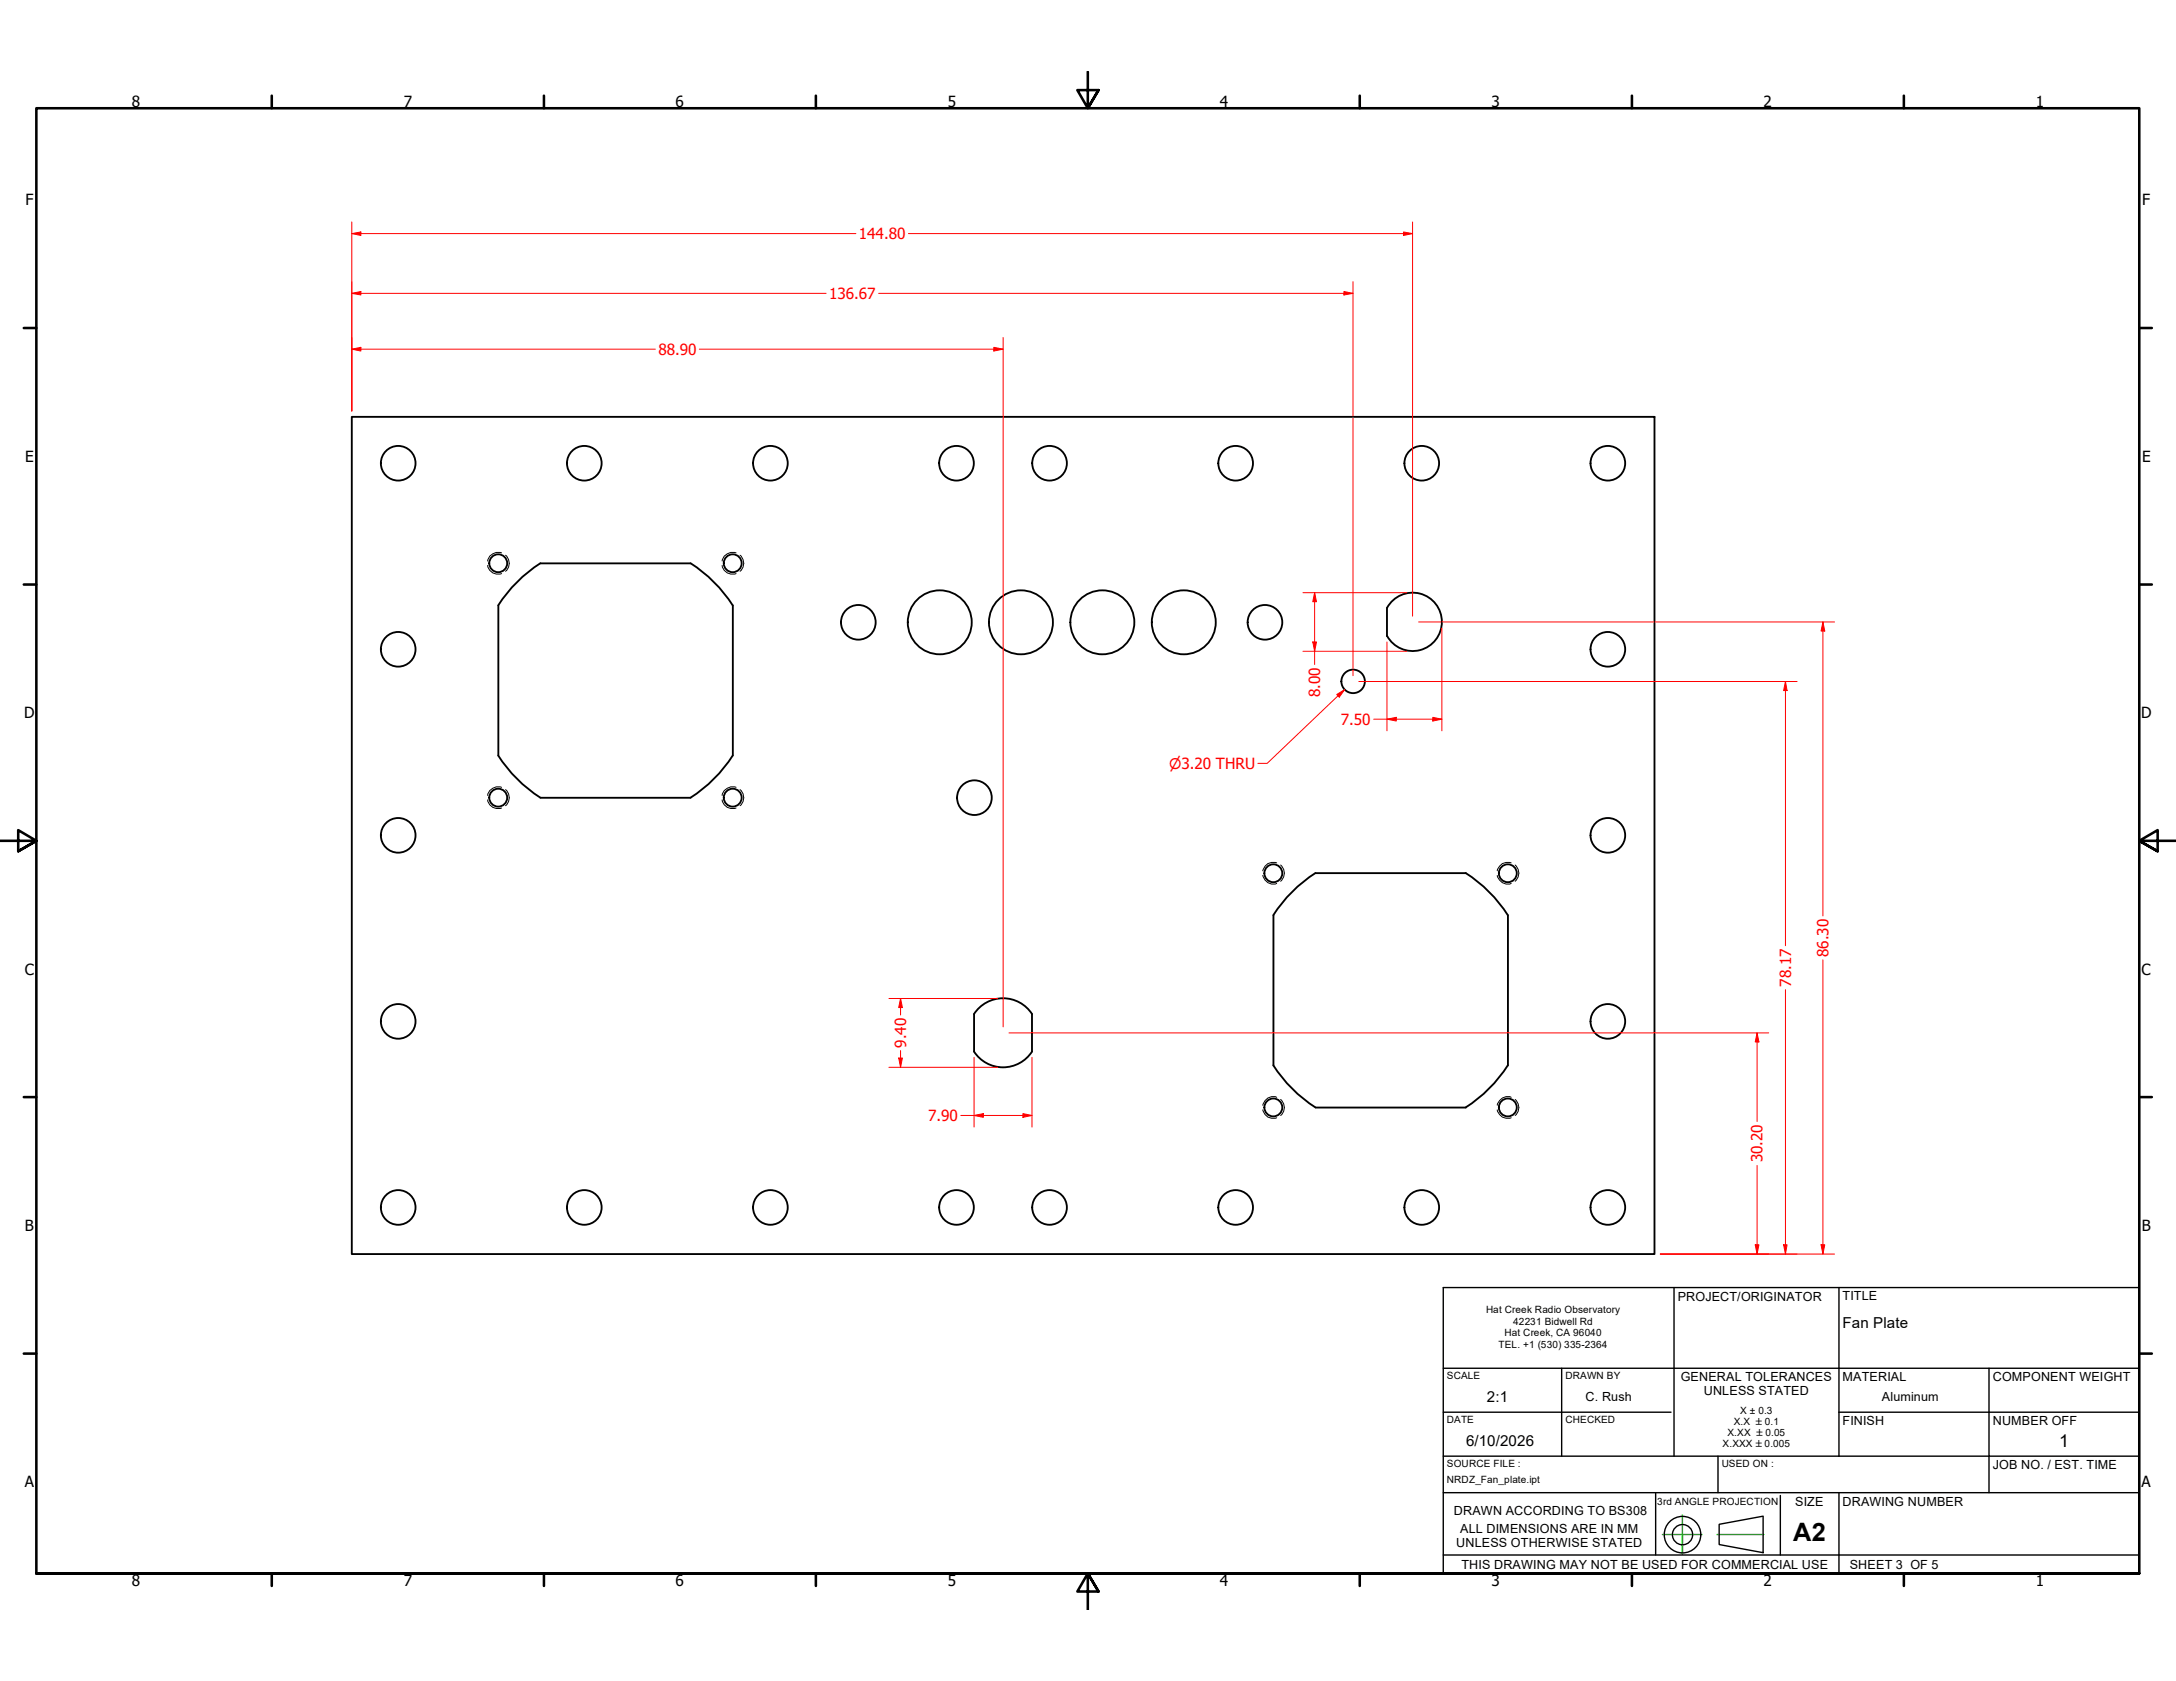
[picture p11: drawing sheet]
<svg xmlns="http://www.w3.org/2000/svg" width="279mm" height="216mm" viewBox="0 0 279 216" stroke-linecap="round" stroke-linejoin="round" font-family="sans-serif">
<defs><g id="words">
<text font-size="3.3" x="230.2" y="198">A2</text>
<text font-size="2.3" x="264.4" y="185.8">1</text>
<g font-size="2">
<text x="16.9" y="13.7">8</text>
<text x="51.8" y="13.7">7</text>
<text x="86.7" y="13.7">6</text>
<text x="121.7" y="13.7">5</text>
<text x="156.6" y="13.7">4</text>
<text x="191.5" y="13.7">3</text>
<text x="226.4" y="13.7">2</text>
<text x="261.4" y="13.7">1</text>
<text x="3.3" y="26.4">F</text>
<text x="275.1" y="26.4">F</text>
<text x="3.2" y="59.3">E</text>
<text x="275" y="59.3">E</text>
<text x="3.1" y="92.2">D</text>
<text x="274.9" y="92.2">D</text>
<text x="3.2" y="125.2">C</text>
<text x="275" y="125.2">C</text>
<text x="3.2" y="158.1">B</text>
<text x="275" y="158.1">B</text>
<text x="3.2" y="191">A</text>
<text x="275" y="191">A</text>
<text x="16.9" y="203.7">8</text>
<text x="51.8" y="203.7">7</text>
<text x="86.7" y="203.7">6</text>
<text x="121.7" y="203.7">5</text>
<text x="156.6" y="203.7">4</text>
<text x="191.5" y="203.7">3</text>
<text x="226.4" y="203.7">2</text>
<text x="261.4" y="203.7">1</text>
</g>
<g font-size="2" fill="#f00">
<text x="110.3" y="30.7">144.80</text>
<text x="106.5" y="38.4">136.67</text>
<text x="84.5" y="45.6">88.90</text>
<text x="169.5" y="89.6" transform="rotate(-90 169.5 89.6)">8.00</text>
<text x="172.2" y="93.1">7.50</text>
<text x="234.8" y="122.9" transform="rotate(-90 234.8 122.9)">86.30</text>
<text x="230" y="126.7" transform="rotate(-90 230 126.7)">78.17</text>
<text x="116.3" y="134.6" transform="rotate(-90 116.3 134.6)">9.40</text>
<text x="119.2" y="144">7.90</text>
<text x="226.3" y="149.3" transform="rotate(-90 226.3 149.3)">30.20</text>
</g>
<text font-size="1.9" fill="#f00" x="150.1" y="98.8">⌀3.20 THRU</text>
<g font-size="1.9">
<text x="236.6" y="170.6">Fan Plate</text>
<text x="188.2" y="185.7">6/10/2026</text>
<text x="190.9" y="180.1">2:1</text>
</g>
<g font-size="1.6">
<text x="215.4" y="167">PROJECT/ORIGINATOR</text>
<text x="236.6" y="167">TITLE</text>
<text x="203.6" y="179.9">C. Rush</text>
<text x="215.8" y="177.4">GENERAL TOLERANCES</text>
<text x="218.8" y="179.2">UNLESS STATED</text>
<text x="236.6" y="177.4">MATERIAL</text>
<text x="241.6" y="179.9">Aluminum</text>
<text x="255.9" y="177.4">COMPONENT WEIGHT</text>
<text x="236.6" y="183">FINISH</text>
<text x="255.9" y="183">NUMBER OFF</text>
<text x="255.9" y="188.7">JOB NO. / EST. TIME</text>
<text x="186.7" y="194.6">DRAWN ACCORDING TO BS308</text>
<text x="187.5" y="196.9">ALL DIMENSIONS ARE IN MM</text>
<text x="230.5" y="193.4">SIZE</text>
<text x="236.6" y="193.4">DRAWING NUMBER</text>
<text x="187" y="198.7">UNLESS OTHERWISE STATED</text>
<text x="187.6" y="201.5">THIS DRAWING MAY NOT BE USED FOR COMMERCIAL USE</text>
<text x="237.5" y="201.5">SHEET 3 OF 5</text>
</g>
<g font-size="1.3">
<text x="190.8" y="168.7">Hat Creek Radio Observatory</text>
<text x="192.4" y="173.1">TEL. +1 (530) 335-2364</text>
<text x="193.2" y="171.6">Hat Creek, CA 96040</text>
<text x="194.3" y="170.1">42231 Bidwell Rd</text>
<text x="185.8" y="177.1">SCALE</text>
<text x="201" y="177.1">DRAWN BY</text>
<text x="185.8" y="182.8">DATE</text>
<text x="201" y="182.8">CHECKED</text>
<text x="221.2" y="185.8">X.XXX ±0.005</text>
<text x="221.8" y="184.4">X.XX ±0.05</text>
<text x="222.6" y="183">X.X ±0.1</text>
<text x="223.5" y="181.6">X ± 0.3</text>
<text x="185.8" y="190.5">NRDZ_Fan_plate.ipt</text>
<text x="185.8" y="188.4">SOURCE FILE :</text>
<text x="221.1" y="188.4">USED ON :</text>
<text x="212.8" y="193.4">3rd ANGLE PROJECTION</text>
</g>
</g></defs>
<!-- layer: Hidden Narrow (ANSI) -->
<g fill="none" stroke="#000" stroke-width=".13">
<path d="M62.6 72.6a1.34 1.34 0 0 0 1.8 1.1M64.4 71a1.38 1.38 0 0 0-1.8 1.1M64.9 71.3a1.35 1.35 0 0 1 0 2.1M92.7 72.6a1.34 1.34 0 0 0 1.8 1.1M94.5 71a1.38 1.38 0 0 0-1.8 1.1M95 71.3a1.35 1.35 0 0 1 0 2.1M62.6 102.7a1.34 1.34 0 0 0 1.8 1.1M64.4 101.1a1.38 1.38 0 0 0-1.8 1.1M64.9 101.4a1.35 1.35 0 0 1 0 2.1M92.7 102.7a1.34 1.34 0 0 0 1.8 1.1M94.5 101.1a1.38 1.38 0 0 0-1.8 1.1M95 101.4a1.35 1.35 0 0 1 0 2.1"/>
<path d="M162.1 112.4a1.34 1.34 0 0 0 1.8 1.1M163.9 110.8a1.34 1.34 0 0 0-1.8 1M164.4 111.1a1.38 1.38 0 0 1 0 2.1M192.2 112.4a1.34 1.34 0 0 0 1.8 1.1M194 110.8a1.34 1.34 0 0 0-1.8 1M194.5 111.1a1.38 1.38 0 0 1 0 2.1M162.1 142.5a1.34 1.34 0 0 0 1.8 1.1M163.9 140.9a1.34 1.34 0 0 0-1.8 1.1M164.4 141.2a1.35 1.35 0 0 1 0 2.1M192.2 142.5a1.34 1.34 0 0 0 1.8 1.1M194 140.9a1.34 1.34 0 0 0-1.8 1.1M194.5 141.2a1.35 1.35 0 0 1 0 2.1"/>
</g>
<!-- layer: Visible (ANSI) -->
<g fill="none" stroke="#000" stroke-width=".24">
<path d="M45.2 53.5h167.2v107.6h-167.2zM66.1 75.1l1.9-1.8 1.4-1h19.3a18 18 0 0 1 5.4 5.5v19.2a18 18 0 0 1-5.4 5.5l-19.3-.1a17.6 17.6 0 0 1-5.4-5.4v-19.2l1-1.4zM178.1 78.1v3.6M178.1 78.1a3.7 3.7 0 0 1 5.7-1.1 3.7 3.7 0 0 1 0 5.8 3.7 3.7 0 0 1-5.7-1.1M163.5 117.5a17.6 17.6 0 0 1 5.4-5.4h19.3a17.9 17.9 0 0 1 5.4 5.4M163.5 117.5v19.3M193.6 117.5v19.3M125.4 129.7a4.4 4.4 0 0 1 7.1 .5v4.9a4.4 4.4 0 0 1-7.4 0v-4.9zM163.5 136.8a17.9 17.9 0 0 0 5.4 5.4h19.3a18.5 18.5 0 0 0 5.4-5.4"/>
<circle cx="51.1" cy="59.5" r="2.23"/>
<circle cx="75" cy="59.5" r="2.23"/>
<circle cx="98.9" cy="59.5" r="2.23"/>
<circle cx="122.8" cy="59.5" r="2.23"/>
<circle cx="134.8" cy="59.5" r="2.23"/>
<circle cx="158.7" cy="59.5" r="2.23"/>
<circle cx="182.6" cy="59.5" r="2.23"/>
<circle cx="206.4" cy="59.5" r="2.23"/>
<circle cx="64" cy="72.3" r="1.15"/>
<circle cx="94.1" cy="72.3" r="1.15"/>
<circle cx="110.2" cy="79.9" r="2.23"/>
<circle cx="120.7" cy="79.9" r="4.1"/>
<circle cx="131.1" cy="79.9" r="4.1"/>
<circle cx="141.5" cy="79.9" r="4.1"/>
<circle cx="152" cy="79.9" r="4.1"/>
<circle cx="162.4" cy="79.9" r="2.23"/>
<circle cx="51.1" cy="83.4" r="2.23"/>
<circle cx="173.7" cy="87.5" r="1.51"/>
<circle cx="206.4" cy="83.4" r="2.23"/>
<circle cx="51.1" cy="107.3" r="2.23"/>
<circle cx="64" cy="102.4" r="1.15"/>
<circle cx="94.1" cy="102.4" r="1.15"/>
<circle cx="125.1" cy="102.4" r="2.23"/>
<circle cx="163.5" cy="112.2" r="1.15"/>
<circle cx="193.6" cy="112.2" r="1.15"/>
<circle cx="206.4" cy="107.3" r="2.23"/>
<circle cx="51.1" cy="131.2" r="2.23"/>
<circle cx="206.4" cy="131.2" r="2.23"/>
<circle cx="51.1" cy="155.1" r="2.23"/>
<circle cx="75" cy="155.1" r="2.23"/>
<circle cx="98.9" cy="155.1" r="2.23"/>
<circle cx="122.8" cy="155.1" r="2.23"/>
<circle cx="134.8" cy="155.1" r="2.23"/>
<circle cx="158.7" cy="155.1" r="2.23"/>
<circle cx="163.5" cy="142.2" r="1.15"/>
<circle cx="182.6" cy="155.1" r="2.23"/>
<circle cx="193.6" cy="142.2" r="1.15"/>
<circle cx="206.4" cy="155.1" r="2.23"/>
</g>
<!-- layer: Border (ANSI) -->
<g fill="none" stroke="#000" stroke-width=".33">
<path d="M34.9 12.3v1.6M69.8 12.3v1.6M104.8 12.3v1.6M139.7 9.2v4.7l-1.4-2.3h2.8l-1.4 2.3 1.4-2.3M174.6 12.3v1.6M209.5 12.3v1.6M244.5 12.3v1.6M3.1 42.1h1.6M274.7 42.1h1.6M3.1 75.1h1.6M274.7 75.1h1.6M0 108h4.7l-2.4-1.4v2.7l2.4-1.3-2.4 1.3"/>
<path d="M279.4 108h-4.7l2.3-1.4v2.7l-2.3-1.3 2.3 1.3M3.1 140.9h1.6M274.7 140.9h1.6M3.1 173.9h1.6M274.7 173.9h1.6M4.7 202.1v-188.2h270v188.2h-270h270M34.9 202.1v1.6M69.8 202.1v1.6M104.8 202.1v1.6M141.1 204.4l-1.4-2.3 1.4 2.3h-2.8l1.4-2.3v4.7M174.6 202.1v1.6M209.5 202.1v1.6"/>
<path d="M244.5 202.1v1.6"/>
</g>
<!-- layer: Sketch Geometry(Design Office) -->
<g fill="none" stroke="#000" stroke-width=".18">
<path d="M185.3 165.4h89.4v36.7h-89.4zM185.3 175.7h89.4M200.5 175.7v11.3M214.9 165.4v21.6M236.1 165.4v21.6M255.4 175.7v11.3h19.3M185.3 181.4h29.3M185.3 187h50.8M185.3 199.7h89.4M185.3 191.7h89.4M212.6 191.7v8M216 197.1v2.5"/>
<path d="M220.6 187v4.7M220.7 195.8l5.7-1.1v4.7l-5.7-1zM228.6 192.1v7.6M236.1 181.4h38.6M236.1 187h19.3v4.7M236.1 191.7v10.4"/>
<circle cx="216" cy="197.1" r="2.34"/>
<circle cx="216" cy="197.1" r="1.3"/>
</g>
<path d="M213.5 197.1h5.1M216 194.6v5M220.4 197.1h6.1" fill="none" stroke="#0f0" stroke-width=".18"/>
<!-- layer: Dimension (ANSI) -->
<path d="M225.6 159.9v1.2" fill="none" stroke="#f00" stroke-width=".13"/>
<path d="M225.4 159.9h.4l-.2 1.2z" fill="#f00"/>
<path d="M225.6 132.7v1.1M225.4 159.9h.4l-.2 1.2z" fill="none" stroke="#f00" stroke-width=".13"/>
<path d="M225.6 132.7l.2 1.1h-.4z" fill="#f00"/>
<path d="M129.6 132.7h97.5M225.6 132.7l.2 1.1h-.4zM225.6 133.8v10.2M225.6 149.7v10.2M234.1 159.9v1.2M213.2 161.1h13.9" fill="none" stroke="#f00" stroke-width=".13"/>
<path d="M233.8 159.9h.5l-.2 1.2z" fill="#f00"/>
<path d="M234.1 79.9v1.1M233.8 159.9h.5l-.2 1.2z" fill="none" stroke="#f00" stroke-width=".13"/>
<path d="M234.1 79.9l.2 1.1h-.5z" fill="#f00"/>
<path d="M45.2 44.8h1.1M182.2 79.9h53.4M234.1 79.9l.2 1.1h-.5zM234.1 81v36.6M234.1 123.3v36.6M213.2 161.1h22.4" fill="none" stroke="#f00" stroke-width=".13"/>
<path d="M45.2 44.8l1.1-.2v.5z" fill="#f00"/>
<path d="M45.2 44.8l1.1-.2v.5zM127.6 44.8h1.2" fill="none" stroke="#f00" stroke-width=".13"/>
<path d="M127.6 44.6l1.2 .2-1.2 .3z" fill="#f00"/>
<path d="M45.2 30h1.1M45.2 43.4v9.4M46.3 44.8h37.8M89.8 44.8h37.8M127.6 44.6l1.2 .2-1.2 .3zM128.8 43.4v88.5" fill="none" stroke="#f00" stroke-width=".13"/>
<path d="M45.2 30l1.1-.2v.4z" fill="#f00"/>
<path d="M45.2 30l1.1-.2v.4zM180.2 30h1.2" fill="none" stroke="#f00" stroke-width=".13"/>
<path d="M180.2 29.8l1.2 .2-1.2 .2z" fill="#f00"/>
<path d="M45.2 28.5v24.3M46.3 30h63.6M116.6 30h63.6M180.2 29.8l1.2 .2-1.2 .2zM181.4 28.5v50.6M125.1 143.3h1.2" fill="none" stroke="#f00" stroke-width=".13"/>
<path d="M125.1 143.3l1.2-.3v.5z" fill="#f00"/>
<path d="M125.1 143.3l1.2-.3v.5zM131.3 143.3h1.2" fill="none" stroke="#f00" stroke-width=".13"/>
<path d="M131.3 143l1.2 .3-1.2 .2z" fill="#f00"/>
<path d="M115.6 135.9v1.2M125.1 135.8v9M132.5 135.8v9M123.4 143.3h1.7M126.3 143.3h5M131.3 143l1.2 .3-1.2 .2z" fill="none" stroke="#f00" stroke-width=".13"/>
<path d="M115.4 135.9h.5l-.3 1.2z" fill="#f00"/>
<path d="M115.4 135.9h.5l-.3 1.2zM115.6 128.2v1.2" fill="none" stroke="#f00" stroke-width=".13"/>
<path d="M115.6 128.2l.3 1.2h-.5z" fill="#f00"/>
<path d="M178.1 92.4h1.2M114.1 137.1h14M114.1 128.2h14M115.6 128.2l.3 1.2h-.5zM115.6 129.4v1M115.6 134.9v1" fill="none" stroke="#f00" stroke-width=".13"/>
<path d="M178.1 92.4l1.2-.3v.5z" fill="#f00"/>
<path d="M178.1 92.4l1.2-.3v.5zM184 92.4h1.1" fill="none" stroke="#f00" stroke-width=".13"/>
<path d="M184 92.1l1.1 .3-1.1 .2z" fill="#f00"/>
<path d="M168.8 82.5v1.1M176.4 92.4h1.7M178.1 82.5v11.4M179.3 92.4h4.7M184 92.1l1.1 .3-1.1 .2zM185.1 80.6v13.3" fill="none" stroke="#f00" stroke-width=".13"/>
<path d="M168.6 82.5h.4l-.2 1.1z" fill="#f00"/>
<path d="M168.8 76.1v1.2M168.6 82.5h.4l-.2 1.1z" fill="none" stroke="#f00" stroke-width=".13"/>
<path d="M168.8 76.1l.2 1.2h-.4z" fill="#f00"/>
<path d="M167.3 76.1h13.3M168.8 76.1l.2 1.2h-.4zM168.8 77.3v5.2M167.3 83.6h13.3M168.8 83.6v1.7M229.3 159.9v1.2" fill="none" stroke="#f00" stroke-width=".13"/>
<path d="M229 159.9h.5l-.2 1.2z" fill="#f00"/>
<path d="M229.3 87.5v1.2M229 159.9h.5l-.2 1.2z" fill="none" stroke="#f00" stroke-width=".13"/>
<path d="M229.3 87.5l.2 1.2h-.5z" fill="#f00"/>
<path d="M45.2 37.7h1.1M174.5 87.5h56.2M229.3 87.5l.2 1.2h-.5zM229.3 88.7v32.8M229.3 127.1v32.8M213.2 161.1h17.5" fill="none" stroke="#f00" stroke-width=".13"/>
<path d="M45.2 37.7l1.1-.3v.5z" fill="#f00"/>
<path d="M45.2 37.7l1.1-.3v.5zM172.6 37.7h1.1" fill="none" stroke="#f00" stroke-width=".13"/>
<path d="M172.6 37.4l1.1 .3-1.1 .2z" fill="#f00"/>
<path d="M45.2 36.2v16.6M46.3 37.7h59.8M112.8 37.7h59.8M172.6 37.4l1.1 .3-1.1 .2zM173.7 36.2v50.6" fill="none" stroke="#f00" stroke-width=".13"/>
<!-- layer: Symbol (ANSI) -->
<path d="M172.7 88.6l-.9 .8" fill="none" stroke="#f00" stroke-width=".13"/>
<path d="M171.6 89.2l1.1-.6-.7 .9z" fill="#f00"/>
<path d="M171.6 89.2l1.1-.6-.7 .9zM171.8 89.4l-9.1 8.6h-1.2" fill="none" stroke="#f00" stroke-width=".13"/>
<use href="#words"/>
</svg>
